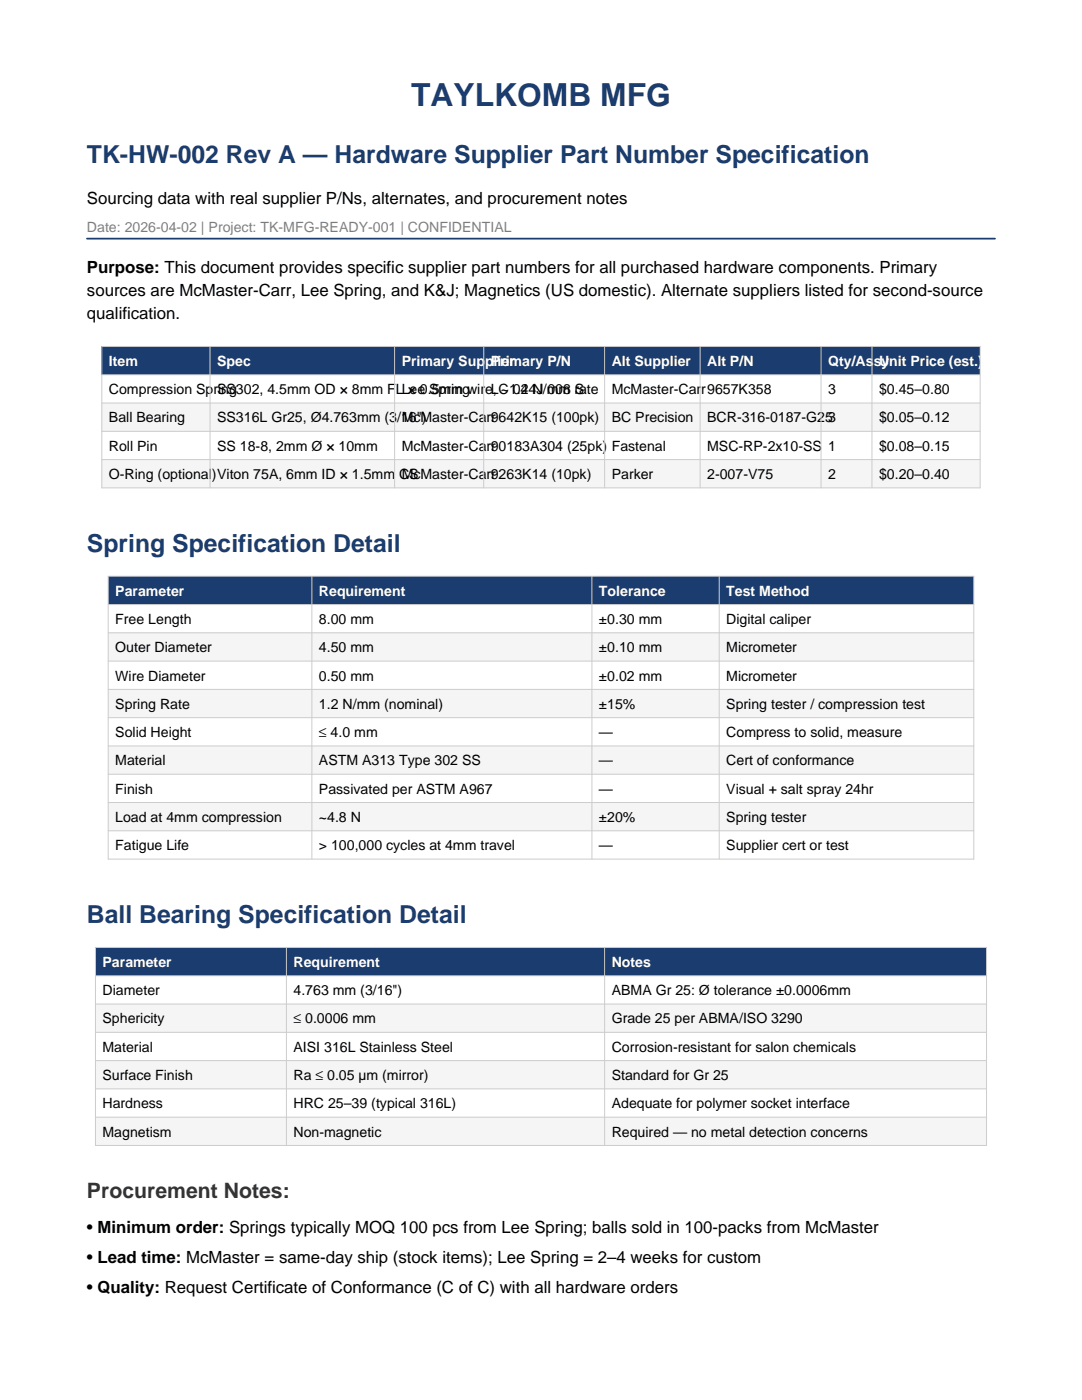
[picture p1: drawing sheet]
<svg xmlns="http://www.w3.org/2000/svg" width="216mm" height="279mm" viewBox="0 0 216 279" stroke-linecap="round" stroke-linejoin="round" font-family="sans-serif">
<defs><g id="words">
<text font-size="6.3" fill="#1a3c6e" x="82" y="21.2">TAYLKOMB MFG</text>
<g font-size="4.9" fill="#1a3c6e">
<text x="17.4" y="32.5">TK-HW-002 Rev A — Hardware Supplier Part Number Specification</text>
<text x="17.4" y="110.1">Spring Specification Detail</text>
<text x="17.4" y="184.1">Ball Bearing Specification Detail</text>
</g>
<text font-size="4.2" fill="#333" x="17.4" y="239.2">Procurement Notes:</text>
<g font-size="3.4">
<text x="17.4" y="40.7">Sourcing data with real supplier P/Ns, alternates, and procurement notes</text>
<text x="17.4" y="54.5">Purpose: This document provides specific supplier part numbers for all purchased hardware components. Primary</text>
<text x="17.4" y="59.1">sources are McMaster-Carr, Lee Spring, and K&amp;J; Magnetics (US domestic). Alternate suppliers listed for second-source</text>
<text x="17.4" y="63.7">qualification.</text>
<text x="17.4" y="246.1">• Minimum order: Springs typically MOQ 100 pcs from Lee Spring; balls sold in 100-packs from McMaster</text>
<text x="17.4" y="252.1">• Lead time: McMaster = same-day ship (stock items); Lee Spring = 2–4 weeks for custom</text>
<text x="17.4" y="258.1">• Quality: Request Certificate of Conformance (C of C) with all hardware orders</text>
</g>
<text font-size="2.8" fill="#808080" x="17.4" y="46.2">Date: 2026-04-02 | Project: TK-MFG-READY-001 | CONFIDENTIAL</text>
<g font-size="2.8" fill="#fff">
<text x="21.7" y="73">Item</text>
<text x="43.3" y="73">Spec</text>
<text x="80.2" y="73">Primary Supplier</text>
<text x="97.9" y="73">Primary P/N</text>
<text x="122.1" y="73">Alt Supplier</text>
<text x="141.1" y="73">Alt P/N</text>
<text x="165.2" y="73">Qty/Assy</text>
<text x="175.4" y="73">Unit Price (est.)</text>
<text x="23" y="118.9">Parameter</text>
<text x="63.6" y="118.9">Requirement</text>
<text x="119.5" y="118.9">Tolerance</text>
<text x="144.9" y="118.9">Test Method</text>
<text x="20.5" y="193">Parameter</text>
<text x="58.6" y="193">Requirement</text>
<text x="122.1" y="193">Notes</text>
</g>
<g font-size="2.8">
<text x="21.7" y="78.7">Compression Spring</text>
<text x="43.3" y="78.7">SS302, 4.5mm OD × 8mm FL × 0.5mm wire, ~1.2 N/mm rate</text>
<text x="80.2" y="78.7">Lee Spring</text>
<text x="97.9" y="78.7">LC 044J 008 S</text>
<text x="122.1" y="78.7">McMaster-Carr9657K358</text>
<text x="165.2" y="78.7">3</text>
<text x="175.4" y="78.7">$0.45–0.80</text>
<text x="21.7" y="84.3">Ball Bearing</text>
<text x="21.7" y="90">Roll Pin</text>
<text x="43.3" y="84.3">SS316L Gr25, Ø4.763mm (3/16&quot;)</text>
<text x="43.3" y="90">SS 18-8, 2mm Ø × 10mm</text>
<text x="80.2" y="84.3">McMaster-Carr9642K15 (100pk)</text>
<text x="80.2" y="90">McMaster-Carr90183A304 (25pk)</text>
<text x="122.1" y="84.3">BC Precision</text>
<text x="122.1" y="90">Fastenal</text>
<text x="141.1" y="84.3">BCR-316-0187-G253</text>
<text x="141.1" y="90">MSC-RP-2x10-SS</text>
<text x="165.2" y="90">1</text>
<text x="175.4" y="84.3">$0.05–0.12</text>
<text x="175.4" y="90">$0.08–0.15</text>
<text x="21.7" y="95.6">O-Ring (optional)Viton 75A, 6mm ID × 1.5mm CS</text>
<text x="80.2" y="95.6">McMaster-Carr9263K14 (10pk)</text>
<text x="122.1" y="95.6">Parker</text>
<text x="141.1" y="95.6">2-007-V75</text>
<text x="165.2" y="95.6">2</text>
<text x="175.4" y="95.6">$0.20–0.40</text>
<text x="23" y="124.5">Free Length</text>
<text x="63.6" y="124.5">8.00 mm</text>
<text x="119.5" y="124.5">±0.30 mm</text>
<text x="144.9" y="124.5">Digital caliper</text>
<text x="23" y="130.2">Outer Diameter</text>
<text x="63.6" y="130.2">4.50 mm</text>
<text x="119.5" y="130.2">±0.10 mm</text>
<text x="144.9" y="130.2">Micrometer</text>
<text x="23" y="135.8">Wire Diameter</text>
<text x="63.6" y="135.8">0.50 mm</text>
<text x="119.5" y="135.8">±0.02 mm</text>
<text x="144.9" y="135.8">Micrometer</text>
<text x="23" y="141.5">Spring Rate</text>
<text x="63.6" y="141.5">1.2 N/mm (nominal)</text>
<text x="119.5" y="141.5">±15%</text>
<text x="144.9" y="141.5">Spring tester / compression test</text>
<text x="23" y="147.1">Solid Height</text>
<text x="63.6" y="147.1">≤ 4.0 mm</text>
<text x="119.5" y="147.1">—</text>
<text x="144.9" y="147.1">Compress to solid, measure</text>
<text x="23" y="152.8">Material</text>
<text x="63.6" y="152.8">ASTM A313 Type 302 SS</text>
<text x="119.5" y="152.8">—</text>
<text x="144.9" y="152.8">Cert of conformance</text>
<text x="23" y="158.4">Finish</text>
<text x="63.6" y="158.4">Passivated per ASTM A967</text>
<text x="119.5" y="158.4">—</text>
<text x="144.9" y="158.4">Visual + salt spray 24hr</text>
<text x="23" y="164">Load at 4mm compression</text>
<text x="63.6" y="164">~4.8 N</text>
<text x="119.5" y="164">±20%</text>
<text x="144.9" y="164">Spring tester</text>
<text x="23" y="169.7">Fatigue Life</text>
<text x="63.6" y="169.7">&gt; 100,000 cycles at 4mm travel</text>
<text x="119.5" y="169.7">—</text>
<text x="144.9" y="169.7">Supplier cert or test</text>
<text x="20.5" y="198.6">Diameter</text>
<text x="58.6" y="198.6">4.763 mm (3/16&quot;)</text>
<text x="122.1" y="198.6">ABMA Gr 25: Ø tolerance ±0.0006mm</text>
<text x="20.5" y="204.3">Sphericity</text>
<text x="20.5" y="209.9">Material</text>
<text x="58.6" y="204.3">≤ 0.0006 mm</text>
<text x="58.6" y="209.9">AISI 316L Stainless Steel</text>
<text x="122.1" y="204.3">Grade 25 per ABMA/ISO 3290</text>
<text x="122.1" y="209.9">Corrosion-resistant for salon chemicals</text>
<text x="20.5" y="215.5">Surface Finish</text>
<text x="58.6" y="215.5">Ra ≤ 0.05 µm (mirror)</text>
<text x="122.1" y="215.5">Standard for Gr 25</text>
<text x="20.5" y="221.2">Hardness</text>
<text x="58.6" y="221.2">HRC 25–39 (typical 316L)</text>
<text x="122.1" y="221.2">Adequate for polymer socket interface</text>
<text x="20.5" y="226.8">Magnetism</text>
<text x="58.6" y="226.8">Non-magnetic</text>
<text x="122.1" y="226.8">Required — no metal detection concerns</text>
</g>
</g></defs>
<path d="M17.4 47.6h181.1" fill="none" stroke="#1a3c6e" stroke-width=".35"/>
<path d="M20.3 69.1h175.3v5.7h-175.3z" fill-rule="evenodd" fill="#1a3c6e"/>
<g fill="#f5f5f5">
<path d="M20.3 80.4h175.3v5.7h-175.3z" fill-rule="evenodd"/>
<path d="M20.3 91.7h175.3v5.7h-175.3z" fill-rule="evenodd"/>
</g>
<path d="M20.3 69.1h175.3v28.3h-175.3zM20.3 74.8h175.3M41.9 69.1v28.3M78.7 69.1v28.3M96.5 69.1v28.3M120.6 69.1v28.3M139.7 69.1v28.3M163.8 69.1v28.3M174 69.1v28.3M20.3 80.4h175.3M20.3 86.1h175.3M20.3 91.7h175.3" fill="none" stroke="#ccc" stroke-width=".2"/>
<path d="M21.6 115h172.7v5.6h-172.7z" fill-rule="evenodd" fill="#1a3c6e"/>
<g fill="#f5f5f5">
<path d="M21.6 126.3h172.7v5.6h-172.7z" fill-rule="evenodd"/>
<path d="M21.6 137.6h172.7v5.6h-172.7z" fill-rule="evenodd"/>
<path d="M21.6 148.9h172.7v5.6h-172.7z" fill-rule="evenodd"/>
<path d="M21.6 160.2h172.7v5.6h-172.7z" fill-rule="evenodd"/>
</g>
<g fill="none" stroke="#ccc" stroke-width=".2">
<path d="M21.6 115h172.7v56.4h-172.7zM62.2 115v56.4M118.1 115v56.4M143.5 115v56.4M21.6 120.6h172.7M21.6 126.3h172.7M21.6 131.9h172.7M21.6 137.6h172.7M21.6 143.2h172.7M21.6 148.9h172.7M21.6 154.5h172.7M21.6 160.2h172.7"/>
<path d="M21.6 165.8h172.7"/>
</g>
<path d="M19 189.1h177.8v5.6h-177.8z" fill-rule="evenodd" fill="#1a3c6e"/>
<g fill="#f5f5f5">
<path d="M19 200.4h177.8v5.6h-177.8z" fill-rule="evenodd"/>
<path d="M19 211.7h177.8v5.6h-177.8z" fill-rule="evenodd"/>
<path d="M19 223h177.8v5.6h-177.8z" fill-rule="evenodd"/>
</g>
<path d="M19 189.1h177.8v39.5h-177.8zM19 194.7h177.8M57.1 189.1v39.5M120.6 189.1v39.5M19 200.4h177.8M19 206h177.8M19 211.7h177.8M19 217.3h177.8M19 223h177.8" fill="none" stroke="#ccc" stroke-width=".2"/>
<use href="#words"/>
</svg>
